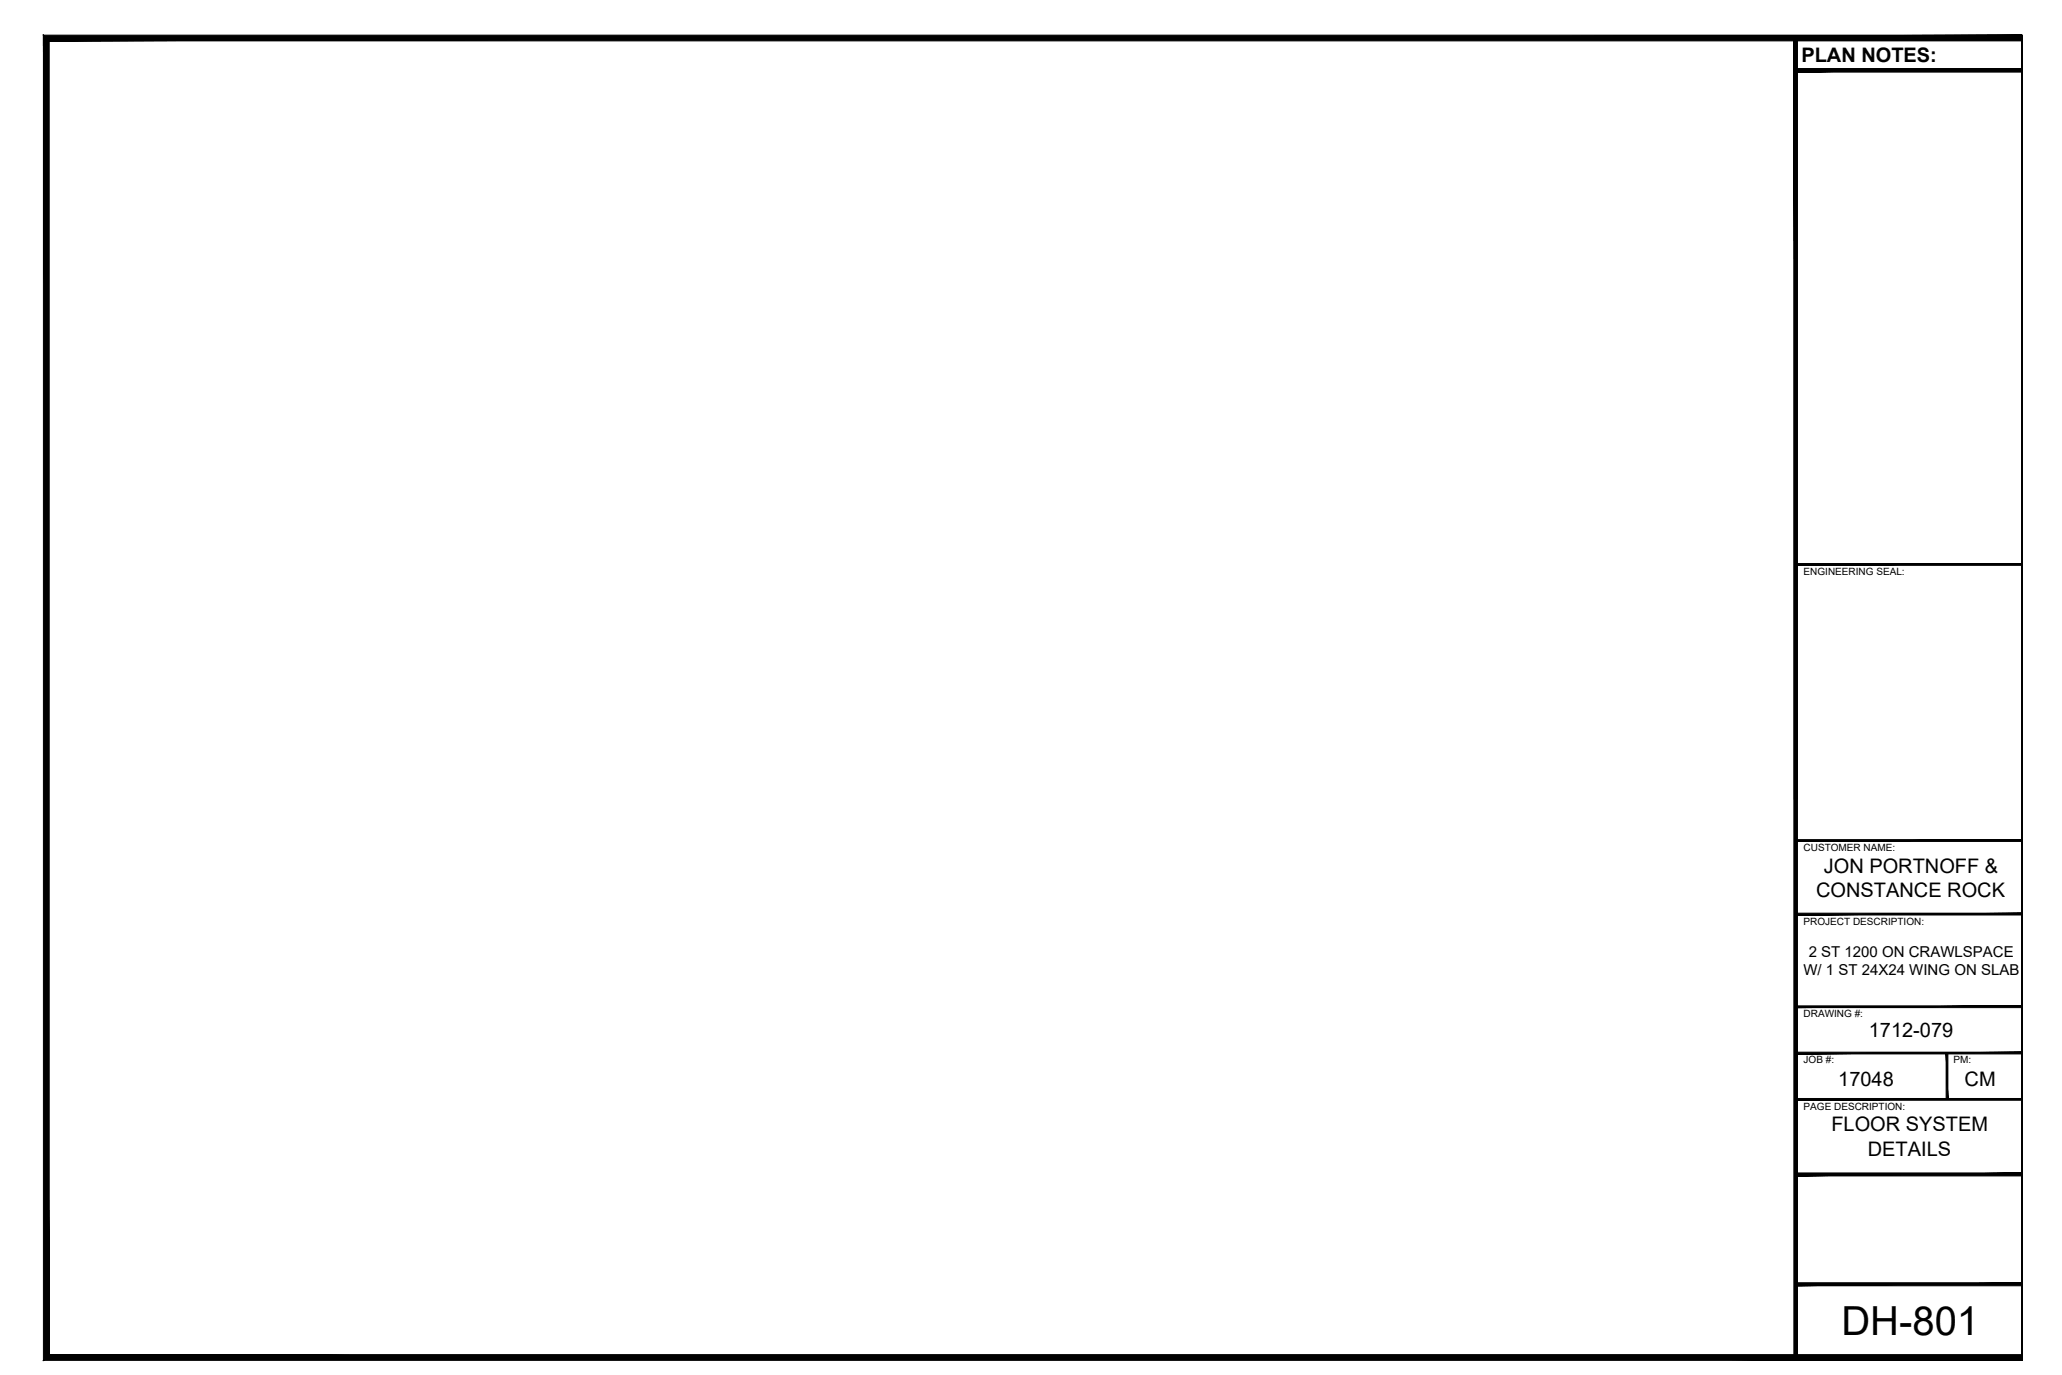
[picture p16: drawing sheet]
<svg xmlns="http://www.w3.org/2000/svg" width="914mm" height="610mm" viewBox="0 0 914 610" stroke-linecap="round" stroke-linejoin="round" font-family="sans-serif">
<defs><g id="words">
<text font-size="17.7" x="816.6" y="592">DH-801</text>
<g font-size="8.9">
<text x="798.8" y="27.7">PLAN NOTES:</text>
<text x="808.8" y="386.9">JON PORTNOFF &amp;</text>
<text x="805.4" y="397.6">CONSTANCE ROCK</text>
<text x="828.7" y="459.8">1712-079</text>
<text x="815.2" y="481.6">17048</text>
<text x="871.2" y="481.4">CM</text>
<text x="812.1" y="501.6">FLOOR SYSTEM</text>
<text x="828.3" y="512.3">DETAILS</text>
</g>
<g font-size="6.7">
<text x="802.1" y="424.3">2 ST 1200 ON CRAWLSPACE</text>
<text x="799.7" y="432.3">W/ 1 ST 24X24 WING ON SLAB</text>
</g>
<g font-size="4.4">
<text x="799.8" y="254.9">ENGINEERING SEAL:</text>
<text x="799.8" y="377.4">CUSTOMER NAME:</text>
<text x="799.8" y="409.9">PROJECT DESCRIPTION:</text>
<text x="799.8" y="451">DRAWING #:</text>
<text x="799.8" y="471.5">JOB #:</text>
<text x="866.3" y="471.2">PM:</text>
<text x="799.8" y="492">PAGE DESCRIPTION:</text>
</g>
</g></defs>
<g fill="#000" stroke="#000" stroke-width=".44">
<path d="M795.5 16.9l1.6 584.9v-584.9zM795.5 16.9l1.6 584.9h-1.6z"/>
<path d="M896.7 18.1l.1 582.5zM896.7 18.1l.1 582.5z"/>
<path d="M795.7 32h101.1v-1.6zM795.7 30.4h101.1l-101.1 1.6z"/>
<path d="M796.3 250.6h100.5v-.8zM796.3 249.8h100.5l-100.5 .8z"/>
<path d="M795.7 16.9v337.3h1.2zM795.7 16.9h1.2v337.3z"/>
<path d="M796.6 372.2v.8l100.2-.8zM796.6 373l100.2-.8v.8z"/>
<path d="M796.6 405.7h100.2v-.8zM796.6 404.9h100.2l-100.2 .8z"/>
<path d="M796.6 445.9v.8l100.2-.8zM796.6 446.7l100.2-.8v.8z"/>
<path d="M863 466.9l.8 20.5v-20.5zM863 466.9l.8 20.5h-.8z"/>
<path d="M796.6 467.3h100.2v-.8zM796.6 466.5h100.2l-100.2 .8z"/>
<path d="M796.6 487.8h100.2v-.8zM796.6 487h100.2l-100.2 .8z"/>
<path d="M796.6 521.3h100.2v-1.2zM796.6 520.1h100.2l-100.2 1.2z"/>
<path d="M796.3 570h100.5v-1.2zM796.3 568.8h100.5l-100.5 1.2z"/>
<path d="M19.3 15.6v587.5l2.5-2.5zM19.3 15.6l2.5 2.5v582.5zM19.3 15.6l2.5 2.5 875-2.5zM21.8 18.1l875-2.5-.1 2.5zM896.8 15.6l-.1 2.5z"/>
<path d="M896.7 600.6l.1 2.5zM21.8 600.6h874.9l.1 2.5zM19.3 603.1h877.5l-875-2.5z"/>
</g>
<path d="M20.5 16.9h775.8v584.9h-775.8v-584.9v584.9h775.8v-584.9zM896.8 17.8h-100.5v13.4h100.5M896.8 520.2h-100.2v48.6h100.2" fill="none" stroke="#000" stroke-width=".44"/>
<use href="#words"/>
</svg>
